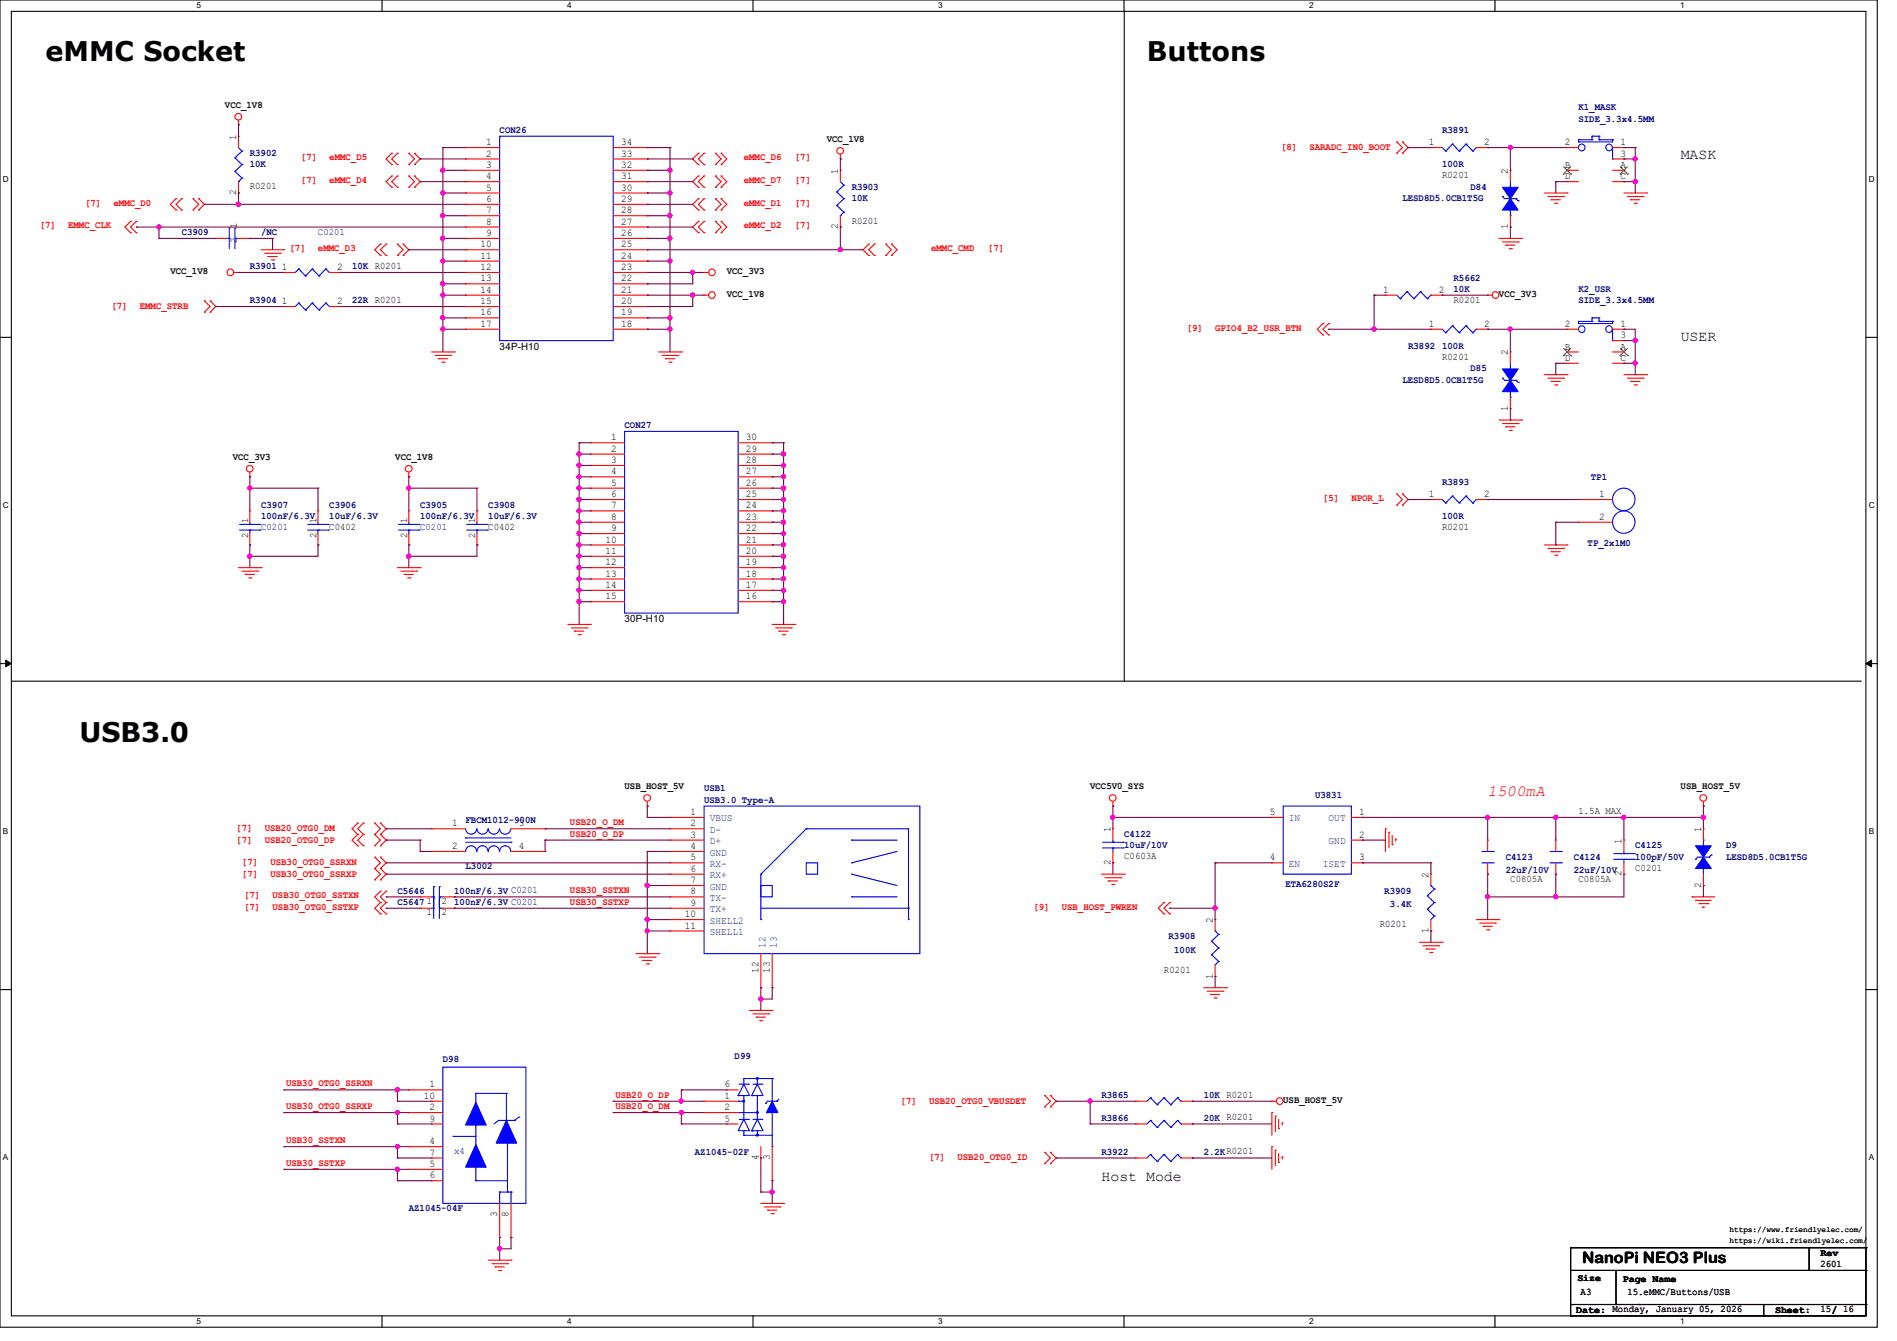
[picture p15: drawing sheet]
<svg xmlns="http://www.w3.org/2000/svg" width="297mm" height="210mm" viewBox="0 0 297 210" stroke-linecap="round" stroke-linejoin="round" font-family="sans-serif">
<defs><g id="words">
<g font-size="4.2">
<text x="7.1" y="9.6">eMMC Socket</text>
<text x="179.6" y="9.6">Buttons</text>
<text x="12.4" y="116.2">USB3.0</text>
</g>
<text font-size="2.5" fill="#f00" x="232.9" y="124.7">1500mA</text>
<text font-size="2.5" x="247.7" y="197.7">NanoPi NEO3 Plus</text>
<g font-size="2.3">
<text x="263.1" y="25">MASK</text>
<text x="263.1" y="53.4">USER</text>
<text x="172.5" y="185">Host Mode</text>
</g>
<g font-size="1.6">
<text x="35.2" y="16.9">VCC_1V8</text>
<text x="37" y="21.9" transform="rotate(-90 37 21.9)">1</text>
<text x="76.1" y="22.7">1</text>
<text x="97.2" y="22.7">34</text>
<text x="129.5" y="22.3">VCC_1V8</text>
<text x="223.7" y="22.7">1</text>
<text x="232.4" y="22.7">2</text>
<text x="245" y="22.7">2</text>
<text x="253.7" y="22.7">1</text>
<text x="39.1" y="29.7">R0201</text>
<text x="76.1" y="24.5">2</text>
<text x="76.1" y="26.3">3</text>
<text x="76.1" y="28.1">4</text>
<text x="76.1" y="29.8">5</text>
<text x="97.2" y="29.8">30</text>
<text x="97.2" y="28.1">31</text>
<text x="97.2" y="26.3">32</text>
<text x="97.2" y="24.5">33</text>
<text x="131.2" y="27.2" transform="rotate(-90 131.2 27.2)">1</text>
<text x="225.8" y="27.9">R0201</text>
<text x="236.1" y="27.2" transform="rotate(-90 236.1 27.2)">2</text>
<text x="245" y="26.3">B</text>
<text x="245" y="28.1">D</text>
<text x="253.7" y="24.5">3</text>
<text x="253.7" y="26.3">A</text>
<text x="253.7" y="28.1">C</text>
<text x="37" y="30.6" transform="rotate(-90 37 30.6)">2</text>
<text x="37.1" y="35.7" transform="rotate(-90 37.1 35.7)">1</text>
<text x="76.1" y="31.6">6</text>
<text x="76.1" y="33.4">7</text>
<text x="76.1" y="35.2">8</text>
<text x="97.2" y="35.2">27</text>
<text x="97.2" y="33.4">28</text>
<text x="97.2" y="31.6">29</text>
<text x="131.2" y="35.9" transform="rotate(-90 131.2 35.9)">2</text>
<text x="133.3" y="35">R0201</text>
<text x="236.1" y="35.9" transform="rotate(-90 236.1 35.9)">1</text>
<text x="37.1" y="38.1" transform="rotate(-90 37.1 38.1)">2</text>
<text x="75.2" y="38.7">10</text>
<text x="75.2" y="40.5">11</text>
<text x="76.1" y="37">9</text>
<text x="97.2" y="40.5">24</text>
<text x="97.2" y="38.7">25</text>
<text x="97.2" y="37">26</text>
<text x="26.7" y="42.9">VCC_1V8</text>
<text x="44.1" y="47.6">1</text>
<text x="44.1" y="42.3">1</text>
<text x="52.8" y="47.6">2</text>
<text x="52.8" y="42.3">2</text>
<text x="75.2" y="42.3">12</text>
<text x="75.2" y="44.1">13</text>
<text x="75.2" y="45.8">14</text>
<text x="75.2" y="47.6">15</text>
<text x="97.2" y="47.6">20</text>
<text x="97.2" y="45.8">21</text>
<text x="97.2" y="44.1">22</text>
<text x="97.2" y="42.3">23</text>
<text x="113.8" y="46.4">VCC_1V8</text>
<text x="113.8" y="42.9">VCC_3V3</text>
<text x="216.6" y="45.8">1</text>
<text x="225.3" y="45.8">2</text>
<text x="227.6" y="47.5">R0201</text>
<text x="234.7" y="46.4">VCC_3V3</text>
<text x="75.2" y="49.4">16</text>
<text x="75.2" y="51.2">17</text>
<text x="97.2" y="51.2">18</text>
<text x="97.2" y="49.4">19</text>
<text x="223.7" y="51.2">1</text>
<text x="232.4" y="51.2">2</text>
<text x="245" y="51.2">2</text>
<text x="253.7" y="51.2">1</text>
<text x="253.7" y="53">3</text>
<text x="78.2" y="54.8">34P-H10</text>
<text x="225.8" y="56.3">R0201</text>
<text x="236.1" y="55.7" transform="rotate(-90 236.1 55.7)">2</text>
<text x="245" y="54.7">B</text>
<text x="245" y="56.5">D</text>
<text x="253.7" y="54.7">A</text>
<text x="253.7" y="56.5">C</text>
<text x="236.1" y="64.3" transform="rotate(-90 236.1 64.3)">1</text>
<text x="95.7" y="69">1</text>
<text x="95.7" y="70.7">2</text>
<text x="116.8" y="70.7">29</text>
<text x="116.8" y="69">30</text>
<text x="36.4" y="72">VCC_3V3</text>
<text x="61.9" y="72">VCC_1V8</text>
<text x="95.7" y="72.5">3</text>
<text x="95.7" y="74.3">4</text>
<text x="95.7" y="76.1">5</text>
<text x="95.7" y="77.9">6</text>
<text x="116.8" y="77.9">25</text>
<text x="116.8" y="76.1">26</text>
<text x="116.8" y="74.3">27</text>
<text x="116.8" y="72.5">28</text>
<text x="223.7" y="77.9">1</text>
<text x="232.4" y="77.9">2</text>
<text x="250.4" y="77.9">1</text>
<text x="38.9" y="82" transform="rotate(-90 38.9 82)">1</text>
<text x="49.5" y="82" transform="rotate(-90 49.5 82)">1</text>
<text x="51.6" y="83">C0402</text>
<text x="63.8" y="82" transform="rotate(-90 63.8 82)">1</text>
<text x="74.4" y="82" transform="rotate(-90 74.4 82)">1</text>
<text x="76.5" y="83">C0402</text>
<text x="95.7" y="79.6">7</text>
<text x="95.7" y="81.4">8</text>
<text x="95.7" y="83.2">9</text>
<text x="116.8" y="83.2">22</text>
<text x="116.8" y="81.4">23</text>
<text x="116.8" y="79.6">24</text>
<text x="225.8" y="83">R0201</text>
<text x="250.4" y="81.4">2</text>
<text x="38.9" y="84.3" transform="rotate(-90 38.9 84.3)">2</text>
<text x="49.5" y="84.3" transform="rotate(-90 49.5 84.3)">2</text>
<text x="63.8" y="84.3" transform="rotate(-90 63.8 84.3)">2</text>
<text x="74.4" y="84.3" transform="rotate(-90 74.4 84.3)">2</text>
<text x="94.8" y="85">10</text>
<text x="94.8" y="86.7">11</text>
<text x="94.8" y="88.5">12</text>
<text x="116.8" y="88.5">19</text>
<text x="116.8" y="86.7">20</text>
<text x="116.8" y="85">21</text>
<text x="94.8" y="90.3">13</text>
<text x="94.8" y="92.1">14</text>
<text x="94.8" y="93.9">15</text>
<text x="116.8" y="93.9">16</text>
<text x="116.8" y="90.3">18</text>
<text x="116.8" y="92.1">17</text>
<text x="97.8" y="97.4">30P-H10</text>
<text x="97.8" y="123.6">USB_HOST_5V</text>
<text x="170.7" y="123.6">VCC5V0_SYS</text>
<text x="263.1" y="123.6">USB_HOST_5V</text>
<text x="70.8" y="129.4">1</text>
<text x="81.2" y="129.4">3</text>
<text x="108.1" y="127.6">1</text>
<text x="108.1" y="129.4">2</text>
<text x="108.1" y="131.2">3</text>
<text x="173.9" y="130.3" transform="rotate(-90 173.9 130.3)">1</text>
<text x="198.8" y="127.6">5</text>
<text x="212.8" y="127.6">1</text>
<text x="212.8" y="131.2">2</text>
<text x="247.1" y="127.5">1.5A MAX</text>
<text x="266.3" y="130.3" transform="rotate(-90 266.3 130.3)">1</text>
<text x="70.8" y="133">2</text>
<text x="81.2" y="133">4</text>
<text x="108.1" y="133">4</text>
<text x="108.1" y="134.7">5</text>
<text x="108.1" y="136.5">6</text>
<text x="173.9" y="135.5" transform="rotate(-90 173.9 135.5)">2</text>
<text x="176" y="134.6">C0603A</text>
<text x="198.8" y="134.7">4</text>
<text x="212.8" y="134.7">3</text>
<text x="223.7" y="137.5" transform="rotate(-90 223.7 137.5)">2</text>
<text x="253.9" y="137.2" transform="rotate(-90 253.9 137.2)">2</text>
<text x="253.9" y="132.1" transform="rotate(-90 253.9 132.1)">1</text>
<text x="256" y="136.4">C0201</text>
<text x="66.8" y="143.3">1</text>
<text x="66.8" y="141.5">1</text>
<text x="69.2" y="143.3">2</text>
<text x="69.2" y="141.5">2</text>
<text x="107.2" y="143.6">10</text>
<text x="108.1" y="138.3">7</text>
<text x="108.1" y="140.1">8</text>
<text x="108.1" y="141.9">9</text>
<text x="236.5" y="138.1">C0805A</text>
<text x="247.1" y="138.1">C0805A</text>
<text x="266.3" y="139" transform="rotate(-90 266.3 139)">2</text>
<text x="107.2" y="145.4">11</text>
<text x="189.9" y="144.6" transform="rotate(-90 189.9 144.6)">2</text>
<text x="216" y="145.2">R0201</text>
<text x="223.7" y="146.1" transform="rotate(-90 223.7 146.1)">1</text>
<text x="118.7" y="152.4" transform="rotate(-90 118.7 152.4)">12</text>
<text x="120.5" y="152.4" transform="rotate(-90 120.5 152.4)">13</text>
<text x="182.2" y="152.4">R0201</text>
<text x="189.9" y="153.2" transform="rotate(-90 189.9 153.2)">1</text>
<text x="66.3" y="172.1">10</text>
<text x="67.2" y="170.3">1</text>
<text x="67.2" y="173.9">2</text>
<text x="113.5" y="172.1">1</text>
<text x="113.5" y="173.9">2</text>
<text x="113.5" y="170.3">6</text>
<text x="200.9" y="172.7">USB_HOST_5V</text>
<text x="67.2" y="179.2">4</text>
<text x="67.2" y="175.6">9</text>
<text x="113.5" y="175.6">5</text>
<text x="67.2" y="182.8">5</text>
<text x="67.2" y="184.5">6</text>
<text x="67.2" y="181">7</text>
<text x="118.7" y="181.7" transform="rotate(-90 118.7 181.7)">4</text>
<text x="120.5" y="181.7" transform="rotate(-90 120.5 181.7)">3</text>
<text x="77.9" y="190.6" transform="rotate(-90 77.9 190.6)">3</text>
<text x="79.6" y="190.6" transform="rotate(-90 79.6 190.6)">8</text>
<text x="285" y="196.7">Rev</text>
<text x="247" y="200.6">Size</text>
<text x="247.5" y="202.9">A3</text>
<text x="254.1" y="200.7">Page Name</text>
<text x="254.8" y="202.9">15.eMMC/Buttons/USB</text>
<text x="285" y="198.4">2601</text>
<text x="246.8" y="205.6">Date: Monday, January 05, 2026</text>
<text x="277.9" y="205.6">Sheet:</text>
<text x="285" y="205.5">15/ 16</text>
</g>
<g font-size="1.6" fill="#00007f">
<text x="247.1" y="17.3">K1_MASK</text>
<text x="78.2" y="20.8">CON26</text>
<text x="225.8" y="20.8">R3891</text>
<text x="247.1" y="19">SIDE_3.3x4.5MM</text>
<text x="39.1" y="24.4">R3902</text>
<text x="39.1" y="26.2">10K</text>
<text x="133.3" y="29.7">R3903</text>
<text x="225.8" y="26.2">100R</text>
<text x="230.2" y="29.7">D84</text>
<text x="133.3" y="31.5">10K</text>
<text x="219.6" y="31.5">LESD8D5.0CB1T5G</text>
<text x="28.4" y="36.8">C3909</text>
<text x="40.9" y="36.8">/NC</text>
<text x="49.8" y="36.8">C0201</text>
<text x="39.1" y="47.5">R3904</text>
<text x="39.1" y="42.2">R3901</text>
<text x="55.1" y="47.5">22R R0201</text>
<text x="55.1" y="42.2">10K R0201</text>
<text x="227.6" y="43.9">R5662</text>
<text x="227.6" y="45.7">10K</text>
<text x="247.1" y="45.7">K2_USR</text>
<text x="247.1" y="47.5">SIDE_3.3x4.5MM</text>
<text x="219.6" y="59.9">LESD8D5.0CB1T5G</text>
<text x="220.5" y="54.6">R3892</text>
<text x="225.8" y="54.6">100R</text>
<text x="230.2" y="58.2">D85</text>
<text x="97.8" y="67.1">CON27</text>
<text x="225.8" y="75.9">R3893</text>
<text x="249.1" y="75.2">TP1</text>
<text x="40.9" y="79.5">C3907</text>
<text x="40.9" y="81.3">100nF/6.3V</text>
<text x="40.9" y="83">C0201</text>
<text x="51.6" y="79.5">C3906</text>
<text x="51.6" y="81.3">10uF/6.3V</text>
<text x="65.8" y="79.5">C3905</text>
<text x="65.8" y="81.3">100nF/6.3V</text>
<text x="65.8" y="83">C0201</text>
<text x="76.5" y="79.5">C3908</text>
<text x="76.5" y="81.3">10uF/6.3V</text>
<text x="225.8" y="81.3">100R</text>
<text x="248.6" y="85.6">TP_2x1M0</text>
<text x="110.2" y="123.9">USB1</text>
<text x="110.2" y="125.7">USB3.0 Type-A</text>
<text x="205.9" y="125">U3831</text>
<text x="72.9" y="128.9">FBCM1012-900N</text>
<text x="176" y="131.1">C4122</text>
<text x="72.9" y="136.1">L3002</text>
<text x="176" y="132.8">10uF/10V</text>
<text x="235.7" y="134.6">C4123</text>
<text x="235.7" y="136.7">22uF/10V</text>
<text x="246.4" y="134.6">C4124</text>
<text x="246.4" y="136.7">22uF/10V</text>
<text x="256" y="132.8">C4125</text>
<text x="256" y="134.6">100pF/50V</text>
<text x="270.2" y="132.8">D9</text>
<text x="270.2" y="134.6">LESD8D5.0CB1T5G</text>
<text x="62.2" y="141.7">C5647</text>
<text x="62.2" y="140">C5646</text>
<text x="71.1" y="141.7">100nF/6.3V C0201</text>
<text x="71.1" y="140">100nF/6.3V C0201</text>
<text x="201.2" y="138.9">ETA6280S2F</text>
<text x="216.7" y="140">R3909</text>
<text x="217.6" y="142.1">3.4K</text>
<text x="183" y="147.1">R3908</text>
<text x="183.8" y="149.2">100K</text>
<text x="69.3" y="166.3">D98</text>
<text x="115" y="165.9">D99</text>
<text x="172.5" y="172">R3865</text>
<text x="188.5" y="172">10K R0201</text>
<text x="172.5" y="175.5">R3866</text>
<text x="188.5" y="175.5">20K R0201</text>
<text x="108.8" y="180.8">AZ1045-02F</text>
<text x="172.5" y="180.8">R3922</text>
<text x="188.5" y="180.8">2.2KR0201</text>
<text x="64" y="189.7">AZ1045-04F</text>
</g>
<g font-size="1.6" fill="#f00">
<text x="200.6" y="23.5">[8]</text>
<text x="205" y="23.5">SARADC_IN0_BOOT</text>
<text x="47.1" y="25.1">[7]</text>
<text x="47.1" y="28.7">[7]</text>
<text x="51.6" y="25.1">eMMC_D5</text>
<text x="51.6" y="28.7">eMMC_D4</text>
<text x="116.5" y="25.1">eMMC_D6</text>
<text x="116.5" y="28.7">eMMC_D7</text>
<text x="124.5" y="25.1">[7]</text>
<text x="124.5" y="28.7">[7]</text>
<text x="6.2" y="35.8">[7]</text>
<text x="10.7" y="35.8">EMMC_CLK</text>
<text x="13.3" y="32.2">[7]</text>
<text x="17.8" y="32.2">eMMC_D0</text>
<text x="116.5" y="32.2">eMMC_D1</text>
<text x="116.5" y="35.8">eMMC_D2</text>
<text x="124.5" y="32.2">[7]</text>
<text x="124.5" y="35.8">[7]</text>
<text x="45.3" y="39.3">[7]</text>
<text x="49.8" y="39.3">eMMC_D3</text>
<text x="145.8" y="39.3">eMMC_CMD</text>
<text x="154.7" y="39.3">[7]</text>
<text x="17.4" y="48.4">[7]</text>
<text x="21.9" y="48.4">EMMC_STRB</text>
<text x="185.8" y="51.8">[9]</text>
<text x="190.2" y="51.8">GPIO4_B2_USR_BTN</text>
<text x="207.1" y="78.4">[5]</text>
<text x="211.6" y="78.4">NPOR_L</text>
<text x="37" y="130.2">[7]</text>
<text x="37" y="131.9">[7]</text>
<text x="41.4" y="130.2">USB20_OTG0_DM</text>
<text x="41.4" y="131.9">USB20_OTG0_DP</text>
<text x="89.2" y="131">USB20_O_DP</text>
<text x="89.2" y="129.2">USB20_O_DM</text>
<text x="37.9" y="135.5">[7]</text>
<text x="37.9" y="137.3">[7]</text>
<text x="42.3" y="135.5">USB30_OTG0_SSRXN</text>
<text x="42.3" y="137.3">USB30_OTG0_SSRXP</text>
<text x="38.2" y="140.7">[7]</text>
<text x="38.2" y="142.4">[7]</text>
<text x="42.7" y="140.7">USB30_OTG0_SSTXN</text>
<text x="42.7" y="142.4">USB30_OTG0_SSTXP</text>
<text x="89.2" y="139.9">USB30_SSTXN</text>
<text x="89.2" y="141.7">USB30_SSTXP</text>
<text x="161.8" y="142.4">[9]</text>
<text x="166.2" y="142.4">USB_HOST_PWREN</text>
<text x="44.8" y="170.1">USB30_OTG0_SSRXN</text>
<text x="44.8" y="173.7">USB30_OTG0_SSRXP</text>
<text x="96.3" y="171.9">USB20_O_DP</text>
<text x="96.3" y="173.7">USB20_O_DM</text>
<text x="141" y="172.8">[7]</text>
<text x="145.5" y="172.8">USB20_OTG0_VBUSDET</text>
<text x="44.8" y="179">USB30_SSTXN</text>
<text x="44.8" y="182.6">USB30_SSTXP</text>
<text x="145.5" y="181.7">[7]</text>
<text x="149.9" y="181.7">USB20_OTG0_ID</text>
</g>
<g font-size="1.6" fill="#003f7f">
<text x="111.1" y="128.7">VBUS</text>
<text x="111.1" y="130.4">D-</text>
<text x="201.8" y="128.7">IN</text>
<text x="208" y="128.7">OUT</text>
<text x="111.1" y="132.2">D+</text>
<text x="111.1" y="134">GND</text>
<text x="111.1" y="135.8">RX-</text>
<text x="111.1" y="137.5">RX+</text>
<text x="201.8" y="135.8">EN</text>
<text x="207.1" y="135.8">ISET</text>
<text x="208" y="132.2">GND</text>
<text x="111.1" y="139.3">GND</text>
<text x="111.1" y="141.1">TX-</text>
<text x="111.1" y="142.9">TX+</text>
<text x="111.1" y="144.7">SHELL2</text>
<text x="111.1" y="146.4">SHELL1</text>
<text x="119.8" y="148.5" transform="rotate(-90 119.8 148.5)">12</text>
<text x="121.6" y="148.5" transform="rotate(-90 121.6 148.5)">13</text>
</g>
<text font-size="1.6" fill="#00f" x="71.1" y="180.8">x4</text>
<g font-size="1.3">
<text x="30.8" y="1.3">5</text>
<text x="88.8" y="1.3">4</text>
<text x="146.9" y="1.3">3</text>
<text x="205" y="1.3">2</text>
<text x="263.1" y="1.3">1</text>
<text x=".5" y="28.4">D</text>
<text x="292.6" y="28.4">D</text>
<text x=".5" y="79.5">C</text>
<text x="292.6" y="79.5">C</text>
<text x=".5" y="130.6">B</text>
<text x="292.6" y="130.6">B</text>
<text x=".5" y="181.7">A</text>
<text x="292.6" y="181.7">A</text>
<text x="30.8" y="207.4">5</text>
<text x="88.8" y="207.4">4</text>
<text x="146.9" y="207.4">3</text>
<text x="205" y="207.4">2</text>
<text x="263.1" y="207.4">1</text>
</g>
<g font-size="1.2">
<text x="270.8" y="194.6">https://wiki.friendlyelec.com/</text>
<text x="270.8" y="192.9">https://www.friendlyelec.com/</text>
</g>
</g></defs>
<path d="M0 0h293.9v207.9h-293.9zM1.8 1.8h290.3v204.3h-290.3z" fill="none" stroke="#000" stroke-width=".17"/>
<g fill="#fff">
<path d="M30.8 .2h.7v1.4h-.7z"/>
<path d="M30.8 206.2h.7v1.4h-.7z"/>
</g>
<path d="M59.8 0v1.8M59.8 206.1v1.8" fill="none" stroke="#000" stroke-width=".17"/>
<g fill="#fff">
<path d="M88.8 .2h.7v1.4h-.7z"/>
<path d="M88.8 206.2h.7v1.4h-.7z"/>
</g>
<path d="M117.9 0v1.8M117.9 206.1v1.8" fill="none" stroke="#000" stroke-width=".17"/>
<g fill="#fff">
<path d="M146.9 .2h.7v1.4h-.7z"/>
<path d="M146.9 206.2h.7v1.4h-.7z"/>
</g>
<path d="M176 0v1.8M176 206.1v1.8" fill="none" stroke="#000" stroke-width=".17"/>
<g fill="#fff">
<path d="M205 .2h.7v1.4h-.7z"/>
<path d="M205 206.2h.7v1.4h-.7z"/>
</g>
<path d="M234.1 0v1.8M234.1 206.1v1.8" fill="none" stroke="#000" stroke-width=".17"/>
<g fill="#fff">
<path d="M263.1 .2h.6v1.4h-.6z"/>
<path d="M263.1 206.2h.6v1.4h-.6z"/>
<path d="M.5 27.3h.9v1.4h-.9z"/>
<path d="M292.6 27.3h.9v1.4h-.9z"/>
<path d="M.5 78.4h.9v1.4h-.9z"/>
<path d="M292.6 78.4h.9v1.4h-.9z"/>
</g>
<path d="M0 52.8h1.8M292.1 52.8h1.8" fill="none" stroke="#000" stroke-width=".17"/>
<g fill="#fff">
<path d="M.5 129.5h.8v1.4h-.8z"/>
<path d="M292.6 129.5h.8v1.4h-.8z"/>
</g>
<path d="M0 103.9h1.8M292.1 103.9h1.8" fill="none" stroke="#000" stroke-width=".17"/>
<path d="M.9 103.4l.9 .5-.9 .5zM292.1 103.9l.9-.5v1z" fill="#000" stroke="#000" stroke-width=".16"/>
<g fill="#fff">
<path d="M.5 180.5h.8v1.4h-.8z"/>
<path d="M292.6 180.5h.8v1.4h-.8z"/>
</g>
<g fill="none" stroke="#000" stroke-width=".17">
<path d="M176 1.8h.1M176 1.8v104.9M1.8 106.7h289.5M291.3 106.7h.1M0 155h1.8M292.1 155h1.8M245.9 195.4h.1M245.9 199h46.2M245.9 195.4v10.7M245.9 195.4h46.2M253 199v5.3M283.3 199h.1"/>
<path d="M283.3 195.4v3.6M292.1 199h.1M292.1 195.4h.1M292.1 195.4v10.7h-46.2M245.9 206.1h.1M245.9 204.3h46.2M253 204.3h.1M256.6 204.3h.1M276.1 206.1h.1M276.1 204.3v1.8M292.1 204.3h.1"/>
</g>
<g fill="none" stroke="#f00" stroke-width=".17">
<path d="M37.3 19.6h.1M37.3 18.8v.8M20.4 36.4h.1M20.4 34.7h.1M20.4 34.7l-.8 .9 .8 .8M21.3 36.4h.1M21.3 34.7h.1M21.3 34.7l-.9 .9 .9 .8M27.6 32.9h.1M27.6 31.1h.1M27.6 31.1l-.9 .9 .9 .9M28.4 32.9h.1"/>
<path d="M28.4 31.1h.1M28.4 31.1l-.8 .9 .8 .9M30.2 32.9h.1M30.2 31.1h.1M30.2 31.1l.9 .9-.9 .9M31.1 31.1h.1M31.1 32.9h.1M31.1 31.1l.9 .9-.9 .9M33.8 37.3h.1M33.8 37.3h1.8M37.3 21.3h.1M37.3 30.2h.1"/>
<path d="M37.3 21.3v1.8M37.3 28.4v1.8M37.3 37.3h1.8M39.1 37.3h.1M40.9 39.1h3.6M41.4 39.7h2.5M43.9 39.7h.1M44.5 39.1h.1M59.6 38.2h.1M59.6 38.2l-.9 .9 .9 .9M60.5 38.2h.1M60.5 38.2l-.9 .9 .9 .9"/>
<path d="M61.3 25.8h.1M61.3 24h.1M61.3 29.3h.1M61.3 27.6h.1M61.3 24l-.8 .9 .8 .9M61.3 27.6l-.8 .8 .8 .9M62.2 38.2h.1M62.2 25.8h.1M62.2 24h.1M62.2 29.3h.1M62.2 27.6h.1M62.2 38.2l.9 .9-.9 .9"/>
<path d="M62.2 27.6l-.9 .8 .9 .9M62.2 24l-.9 .9 .9 .9M63.1 38.2h.1M63.1 38.2l.9 .9-.9 .9M64 25.8h.1M64 24h.1M64 29.3h.1M64 27.6h.1M64 24l.9 .9-.9 .9M64 27.6l.9 .8-.9 .9M64.9 24h.1M64.9 25.8h.1"/>
<path d="M64.9 27.6h.1M64.9 29.3h.1M64.9 24l.9 .9-.9 .9M64.9 27.6l.9 .8-.9 .9M72.9 23.1h.1M72.9 24.9h.1M72.9 26.7h.1M72.9 28.4h.1M72.9 30.2h.1M72.9 32h.1M72.9 33.8h.1M72.9 35.6h.1"/>
<path d="M72.9 37.3h.1M72.9 39.1h.1M72.9 39.1h5.3M72.9 37.3h5.3M72.9 30.2h5.3M72.9 23.1h5.3M72.9 24.9h5.3M72.9 26.7h5.3M72.9 28.4h5.3M72.9 32h5.3M72.9 33.8h5.3M72.9 35.6h5.3"/>
<path d="M96 39.1h5.3M96 37.3h5.3M96 30.2h5.3M96 23.1h5.3M96 24.9h5.3M96 26.7h5.3M96 28.4h5.3M96 32h5.3M96 33.8h5.3M96 35.6h5.3M101.3 39.1h.1M101.3 37.3h.1"/>
<path d="M101.3 35.6h.1M101.3 33.8h.1M101.3 32h.1M101.3 30.2h.1M101.3 28.4h.1M101.3 26.7h.1M101.3 24.9h.1M101.3 23.1h.1M109.3 24h.1M109.3 25.8h.1M109.3 27.6h.1M109.3 29.3h.1"/>
<path d="M109.3 31.1h.1M109.3 32.9h.1M109.3 34.7h.1M109.3 36.4h.1M109.3 24l-.8 .9 .8 .9M109.3 27.6l-.8 .8 .8 .9M109.3 31.1l-.8 .9 .8 .9M109.3 34.7l-.8 .9 .8 .8M110.2 25.8h.1M110.2 24h.1M110.2 29.3h.1M110.2 27.6h.1"/>
<path d="M110.2 32.9h.1M110.2 31.1h.1M110.2 36.4h.1M110.2 34.7h.1M110.2 24l-.9 .9 .9 .9M110.2 27.6l-.9 .8 .9 .9M110.2 31.1l-.9 .9 .9 .9M110.2 34.7l-.9 .9 .9 .8M112 25.8h.1M112 24h.1M112 29.3h.1M112 27.6h.1"/>
<path d="M112 32.9h.1M112 31.1h.1M112 36.4h.1M112 34.7h.1M112 27.6l.9 .8-.9 .9M112 24l.9 .9-.9 .9M112 31.1l.9 .9-.9 .9M112 34.7l.9 .9-.9 .8M112.9 25.8h.1M112.9 24h.1M112.9 29.3h.1M112.9 27.6h.1"/>
<path d="M112.9 32.9h.1M112.9 31.1h.1M112.9 36.4h.1M112.9 34.7h.1M112.9 24l.9 .9-.9 .9M112.9 27.6l.9 .8-.9 .9M112.9 31.1l.9 .9-.9 .9M112.9 34.7l.9 .9-.9 .8M131.6 24.9h.1M131.6 26.7h.1M131.6 35.6h.1M131.6 24.2v.7"/>
<path d="M131.6 26.7v1.7M131.6 33.8v1.8M136 38.2h.1M136 38.2l-.9 .9 .9 .9M136.9 38.2h.1M136.9 38.2l-.9 .9 .9 .9M138.7 38.2h.1M138.7 38.2l.9 .9-.9 .9M139.6 38.2h.1M139.6 38.2l.9 .9-.9 .9M218.7 24h.1M218.7 22.2h.1"/>
<path d="M218.7 22.2l.9 .9-.9 .9M219.6 22.2h.1M219.6 24h.1M219.6 22.2l.9 .9-.9 .9M224 23.1h.1M224 23.1h1.8M231.1 23.1h1.8M232.9 23.1h.1M234.7 37.3h3.6M235.2 37.9h2.5M235.8 38.4h.1M235.8 38.4h1.4"/>
<path d="M236.3 38.9h.3M236.5 35.6h.1M236.5 26.7h.1M236.5 26.7v1.7M236.5 33.8v1.8M236.6 38.9h.1M237.7 37.9h.1M238.3 37.3h.1M241.8 30.2h3.6M242.4 30.8h2.4M242.9 31.3h.1M242.9 31.3h1.4"/>
<path d="M243.4 31.8h.4M243.8 31.8h.1M244.8 30.8h.1M245.4 30.2h.1M245.4 23.1h.1M245.4 26.7h.1M245.4 28.4h.1M245.4 23.1h1.7M245.4 26.7h1.7M245.4 28.4h1.7M252.5 23.1h1.8M252.5 24.9h1.8"/>
<path d="M252.5 26.7h1.8M252.5 28.4h1.8M254.3 23.1h.1M254.3 24.9h.1M254.3 26.7h.1M254.3 28.4h.1M254.3 30.2h3.5M254.8 30.8h2.5M255.3 31.3h.1M255.3 31.3h1.5M255.9 31.8h.3M256.2 31.8h.1"/>
<path d="M257.3 30.8h.1M257.8 30.2h.1M32 48.9h.1M32 47.1h.1M32 47.1l.9 .9-.9 .9M32.9 47.1h.1M32.9 48.9h.1M32.9 47.1l.9 .9-.9 .9M36.6 42.7h.7M37.3 42.7h.1M42 40.2h.1M42 40.2h1.4"/>
<path d="M42.5 40.7h.3M42.8 40.7h.1M44.5 48h.1M44.5 42.7h.1M44.5 42.7h1.7M44.5 48h1.7M51.6 42.7h1.7M51.6 48h1.7M53.3 48h.1M53.3 42.7h.1M59.6 40h.1M60.5 40h.1"/>
<path d="M62.2 40h.1M63.1 40h.1M67.6 55.1h3.5M68.1 55.7h2.5M68.6 56.2h.1M68.6 56.2h1.5M69.2 56.7h.3M69.5 56.7h.1M70.6 55.7h.1M71.1 55.1h.1M72.9 40.9h.1M72.9 42.7h.1"/>
<path d="M72.9 44.4h.1M72.9 46.2h.1M72.9 48h.1M72.9 49.8h.1M72.9 51.6h.1M72.9 46.2h5.3M72.9 42.7h5.3M72.9 51.6h5.3M72.9 48h5.3M72.9 40.9h5.3M72.9 44.4h5.3M72.9 49.8h5.3"/>
<path d="M96 46.2h5.3M96 42.7h5.3M96 51.6h5.3M96 48h5.3M96 40.9h5.3M96 44.4h5.3M96 49.8h5.3M101.3 51.6h.1M101.3 49.8h.1M101.3 48h.1M101.3 46.2h.1M101.3 44.4h.1"/>
<path d="M101.3 42.7h.1M101.3 40.9h.1M103.1 55.1h3.6M103.7 55.7h2.4M104.2 56.2h.1M104.2 56.2h1.4M104.7 56.7h.4M105.1 56.7h.1M106.1 55.7h.1M106.7 55.1h.1M110.2 46.2h.1M110.2 42.7h.1"/>
<path d="M110.2 46.2h.8M110.2 42.7h.8M136 40h.1M136.9 40h.1M138.7 40h.1M139.6 40h.1M207.1 52.5h.1M207.1 50.7h.1M207.1 50.7l-.9 .9 .9 .9M208 52.5h.1M208 50.7h.1M208 50.7l-.9 .9 .9 .9"/>
<path d="M216.9 46.2h.1M216.9 46.2h1.8M224 51.6h.1M224 46.2h1.8M224 51.6h1.8M225.8 46.2h.1M231.1 51.6h1.8M232.9 46.2h.1M232.9 51.6h.1M232.9 46.2h.7M236.5 55.1h.1M236.5 55.1v1.8"/>
<path d="M241.8 58.7h3.6M242.4 59.2h2.4M242.9 59.7h.1M242.9 59.7h1.4M244.8 59.2h.1M245.4 58.7h.1M245.4 51.6h.1M245.4 55.1h.1M245.4 56.9h.1M245.4 55.1h1.7M245.4 51.6h1.7M245.4 56.9h1.7"/>
<path d="M252.5 55.1h1.8M252.5 51.6h1.8M252.5 53.3h1.8M252.5 56.9h1.8M254.3 51.6h.1M254.3 53.3h.1M254.3 55.1h.1M254.3 56.9h.1M254.3 58.7h3.5M254.8 59.2h2.5M255.3 59.7h.1M255.3 59.7h1.5"/>
<path d="M257.3 59.2h.1M257.8 58.7h.1M39.1 74.7h.1M39.1 74v.7M64 74.7h.1M64 74v.7M92.5 69.3h.1M92.5 71.1h.1M92.5 72.9h.1M92.5 74.7h.1M92.5 76.5h.1M92.5 78.2h.1"/>
<path d="M92.5 78.2h5.3M92.5 69.3h5.3M92.5 71.1h5.3M92.5 72.9h5.3M92.5 74.7h5.3M92.5 76.5h5.3M115.6 78.2h5.3M115.6 69.3h5.3M115.6 71.1h5.3M115.6 72.9h5.3M115.6 74.7h5.3M115.6 76.5h5.3"/>
<path d="M120.9 78.2h.1M120.9 76.5h.1M120.9 74.7h.1M120.9 72.9h.1M120.9 71.1h.1M120.9 69.3h.1M218.7 77.3h.1M218.7 79.1h.1M218.7 77.3l.9 .9-.9 .9M219.6 79.1h.1M219.6 77.3h.1M219.6 77.3l.9 .9-.9 .9"/>
<path d="M224 78.2h.1M224 78.2h1.8M231.1 78.2h1.8M232.9 78.2h.1M234.7 65.8h3.6M235.2 66.3h2.5M235.8 66.8h.1M235.8 66.8h1.4M236.3 67.4h.3M236.5 64h.1M236.5 62.2v1.8M236.6 67.4h.1"/>
<path d="M237.7 66.3h.1M238.3 65.8h.1M243.4 60.3h.4M243.8 60.3h.1M247.1 78.2h.1M247.1 78.2h5.4M255.9 60.3h.3M256.2 60.3h.1M37.3 88.9h3.6M37.9 89.5h2.4M38.4 90h.1M38.4 90h1.4"/>
<path d="M38.9 90.5h.4M39.1 80h.1M39.1 85.3h.1M39.1 80v1.8M39.1 83.6v1.7M39.3 90.5h.1M40.3 89.5h.1M40.9 88.9h.1M49.8 80h.1M49.8 85.3h.1M49.8 80v1.8M49.8 83.6v1.7"/>
<path d="M62.2 88.9h3.6M62.8 89.5h2.4M63.3 90h.1M63.3 90h1.4M63.8 90.5h.4M64 80h.1M64 85.3h.1M64 80v1.8M64 83.6v1.7M64.2 90.5h.1M65.2 89.5h.1M65.8 88.9h.1"/>
<path d="M74.7 80h.1M74.7 85.3h.1M74.7 80v1.8M74.7 83.6v1.7M88.9 97.8h3.6M89.5 98.3h2.4M90 98.8h.1M90 98.8h1.4M90.5 99.4h.3M90.8 99.4h.1M91.9 98.3h.1M92.5 97.8h.1"/>
<path d="M92.5 80h.1M92.5 81.8h.1M92.5 83.6h.1M92.5 85.3h.1M92.5 87.1h.1M92.5 88.9h.1M92.5 90.7h.1M92.5 92.5h.1M92.5 94.2h.1M92.5 88.9h5.3M92.5 85.3h5.3M92.5 81.8h5.3"/>
<path d="M92.5 80h5.3M92.5 83.6h5.3M92.5 87.1h5.3M92.5 90.7h5.3M92.5 92.5h5.3M92.5 94.2h5.3M115.6 88.9h5.3M115.6 85.3h5.3M115.6 81.8h5.3M115.6 80h5.3M115.6 83.6h5.3M115.6 87.1h5.3"/>
<path d="M115.6 90.7h5.3M115.6 92.5h5.3M115.6 94.2h5.3M120.9 94.2h.1M120.9 88.9h.1M120.9 87.1h.1M120.9 85.3h.1M120.9 83.6h.1M120.9 81.8h.1M120.9 80h.1M120.9 90.7h.1M120.9 92.5h.1"/>
<path d="M120.9 97.8h3.6M121.5 98.3h2.4M122 98.8h.1M122 98.8h1.4M122.5 99.4h.4M122.9 99.4h.1M123.9 98.3h.1M124.5 97.8h.1M241.8 85.3h3.6M242.4 85.9h2.4M242.9 86.4h.1M242.9 86.4h1.4"/>
<path d="M243.4 87h.4M243.8 87h.1M244.8 85.9h.1M245.4 85.3h.1M247.1 81.8h.1M247.1 81.8h5.4M56 130.7h.1M56 128.9h.1M56 132.5h.1M56 128.9l-.9 .9 .9 .9M56 130.7l-.9 .9 .9 .9M56.9 130.7h.1"/>
<path d="M56.9 128.9h.1M56.9 132.5h.1M56.9 130.7l-.9 .9 .9 .9M56.9 128.9l-.9 .9 .9 .9M58.7 136h.1M58.7 134.2h.1M58.7 137.8h.1M58.7 130.7h.1M58.7 128.9h.1M58.7 132.5h.1M58.7 134.2l.9 .9-.9 .9M58.7 136l.9 .9-.9 .9"/>
<path d="M58.7 128.9l.9 .9-.9 .9M58.7 130.7l.9 .9-.9 .9M59.6 134.2h.1M59.6 136h.1M59.6 137.8h.1M59.6 139.6h.1M59.6 128.9h.1M59.6 130.7h.1M59.6 132.5h.1M59.6 134.2l.9 .9-.9 .9M59.6 136l.9 .9-.9 .9M59.6 139.6l-.9 .9 .9 .9"/>
<path d="M59.6 128.9l.9 .9-.9 .9M59.6 130.7l.9 .9-.9 .9M60.5 139.6h.1M60.5 139.6l-.9 .9 .9 .9M67.6 129.8h.1M67.6 133.4h.1M67.6 129.8h5.3M67.6 133.4h5.3M80 129.8h5.3M80 133.4h5.3M85.3 129.8h.1M85.3 133.4h.1"/>
<path d="M101.3 126.2h.1M101.3 125.5v.7M104.9 128h.1M104.9 129.8h.1M104.9 131.6h.1M104.9 133.4h.1M104.9 135.1h.1M104.9 136.9h.1M104.9 138.7h.1M104.9 136.9h5.3M104.9 129.8h5.3M104.9 133.4h5.3"/>
<path d="M104.9 128h5.3M104.9 131.6h5.3M104.9 135.1h5.3M104.9 138.7h5.3M172.5 136.9h3.5M173 137.5h2.5M173.5 138h.1M173.5 138h1.5M174.1 138.5h.3M174.2 126.2h.1M174.2 129.8h.1M174.2 135.1h.1"/>
<path d="M174.2 125.5v.7M174.2 129.8v1.8M174.2 133.4v1.7M174.4 138.5h.1M175.5 137.5h.1M176 136.9h.1M199.1 135.1h.1M199.1 128h.1M199.1 128h1.8M199.1 135.1h1.8M211.6 128h1.8M211.6 131.6h1.8"/>
<path d="M211.6 135.1h1.8M213.4 128h.1M213.4 131.6h.1M213.4 135.1h.1M216.9 129.8h.1M216.9 129.8v3.6M217.5 130.3h.1M217.5 130.3v2.5M218 132.3h.1M218 130.9v1.4M218.5 131.4h.1M218.5 131.4v.3"/>
<path d="M224 136.9h.1M224 136.9v1.8M232.9 136.9h.1M232.9 131.6h.1M232.9 131.6v1.8M232.9 135.1v1.8M243.6 136.9h.1M243.6 131.6h.1M243.6 131.6v1.8M243.6 135.1v1.8M254.3 131.6h.1M254.3 136.9h.1"/>
<path d="M254.3 131.6v1.8M254.3 135.1v1.8M266.7 126.2h.1M266.7 129.8h.1M266.7 138.7h.1M266.7 125.5v.7M266.7 129.8v1.8M266.7 136.9v1.8M59.6 141.4h.1M59.6 143.1h.1M59.6 141.4l-.9 .8 .9 .9M60.5 141.4h.1"/>
<path d="M60.5 143.1h.1M60.5 141.4l-.9 .8 .9 .9M65.8 142.2h.1M65.8 140.5h.1M65.8 140.5h1.8M65.8 142.2h1.8M69.3 140.5h1.8M69.3 142.2h1.8M71.1 142.2h.1M71.1 140.5h.1M99.6 149.4h3.5M100.1 149.9h2.5"/>
<path d="M100.6 150.4h.1M100.6 150.4h1.5M101.2 151h.3M101.5 151h.1M102.6 149.9h.1M103.1 149.4h.1M104.9 140.5h.1M104.9 142.2h.1M104.9 144h.1M104.9 145.8h.1M104.9 144h5.3M104.9 140.5h5.3"/>
<path d="M104.9 142.2h5.3M104.9 145.8h5.3M117.3 158.2h3.6M117.9 158.8h2.5M118.4 159.3h.1M118.4 159.3h1.4M119 159.9h.3M119.1 154.7h.1M119.1 149.4v5.3M119.3 159.9h.1M120.4 158.8h.1M120.9 158.2h.1"/>
<path d="M120.9 154.7h.1M120.9 149.4v5.3M182.2 143.1h.1M182.2 141.4h.1M182.2 141.4l-.8 .8 .8 .9M183.1 143.1h.1M183.1 141.4h.1M183.1 141.4l-.9 .8 .9 .9M188.5 154.7h3.5M189 155.2h2.5M189.5 155.7h.1M189.5 155.7h1.5"/>
<path d="M190.1 156.3h.3M190.2 152.9h.1M190.2 144h.1M190.2 144v1.8M190.2 151.1v1.8M190.4 156.3h.1M191.5 155.2h.1M192 154.7h.1M222.3 147.6h3.5M222.8 148.1h2.5M223.3 148.6h.1M223.3 148.6h1.4"/>
<path d="M223.9 149.2h.3M224 145.8h.1M224 144v1.8M224.2 149.2h.1M225.3 148.1h.1M225.8 147.6h.1M231.1 144h3.6M231.7 144.6h2.4M232.2 145.1h.1M232.2 145.1h1.4M232.7 145.6h.4M233.1 145.6h.1"/>
<path d="M234.1 144.6h.1M234.7 144h.1M264.9 140.5h.1M264.9 140.5h3.6M265.5 141h.1M265.5 141h2.4M266 141.5h1.4M266.5 142.1h.1M266.5 142.1h.4M267.4 141.5h.1M64 170.7h.1M64 174.2h.1"/>
<path d="M64 179.6h.1M64 170.7h5.3M64 174.2h5.3M64 179.6h5.3M67.6 176h.1M67.6 172.5h.1M67.6 172.5h1.7M67.6 176h1.7M110.2 172.5h.1M110.2 174.2h.1M110.2 172.5h5.4M110.2 174.2h5.4"/>
<path d="M113.8 170.7h.1M113.8 176h.1M113.8 170.7h1.8M113.8 176h1.8M119.1 179.6v1.8M120.9 179.6v5.3M163.6 173.4h.1M163.6 171.6h.1M163.6 171.6l.9 .9-.9 .9M164.5 171.6h.1M164.5 173.4h.1M164.5 171.6l.9 .9-.9 .9"/>
<path d="M177.8 172.5h.1M177.8 176h.1M177.8 172.5h1.8M177.8 176h1.8M184.9 172.5h1.8M184.9 176h1.8M186.7 172.5h.1M186.7 176h.1M199.1 174.2h.1M199.1 179.6h.1M199.1 172.5h.1M199.1 174.2v3.6"/>
<path d="M199.1 179.6v3.5M199.1 172.5h.8M199.7 174.8h.1M199.7 174.8v2.4M200.2 176.7h.1M200.2 175.3v1.4M200.7 175.9h.1M200.7 175.9v.3M64 183.1h.1M64 183.1h5.3M67.6 184.9h.1M67.6 181.4h.1"/>
<path d="M67.6 181.4h1.7M67.6 184.9h1.7M76.5 197.4h3.5M77 197.9h2.5M77.5 198.4h.1M77.5 198.4h1.5M78.1 199h.3M78.2 193.8h.1M78.2 188.5v5.3M78.4 199h.1M79.5 197.9h.1M80 197.4h.1"/>
<path d="M80 193.8h.1M80 188.5v5.3M119.1 181.4h.1M119.1 188.5h3.6M119.7 189h2.4M120.2 189.5h.1M120.2 189.5h1.4M120.7 190.1h.4M120.9 184.9h.1M121.1 190.1h.1M122.1 189h.1M122.7 188.5h.1"/>
<path d="M163.6 182.2h.1M163.6 180.5h.1M163.6 180.5l.9 .9-.9 .8M164.5 180.5h.1M164.5 182.2h.1M164.5 180.5l.9 .9-.9 .8M177.8 181.4h.1M177.8 181.4h1.8M184.9 181.4h1.8M186.7 181.4h.1M199.7 180.1h.1M199.7 180.1v2.5"/>
<path d="M200.2 182.1h.1M200.2 180.6v1.5M200.7 181.2h.1M200.7 181.2v.3"/>
<circle cx="37.3" cy="18.3" r=".52"/>
<circle cx="131.6" cy="23.6" r=".52"/>
<circle cx="36.1" cy="42.7" r=".52"/>
<circle cx="111.5" cy="42.7" r=".52"/>
<circle cx="111.5" cy="46.2" r=".52"/>
<circle cx="234.1" cy="46.2" r=".52"/>
<circle cx="39.1" cy="73.4" r=".52"/>
<circle cx="64" cy="73.4" r=".52"/>
<circle cx="101.3" cy="125" r=".52"/>
<circle cx="174.2" cy="125" r=".52"/>
<circle cx="266.7" cy="125" r=".52"/>
<circle cx="200.4" cy="172.4" r=".52"/>
</g>
<g fill="none" stroke="#00f" stroke-width=".17">
<path d="M35.6 37.3h.3M35.9 37.3h.1M35.9 35.7h.1M35.9 35.7v3.2M36.8 35.7h.1M36.8 37.3h.1M36.8 24.7h.1M36.8 26.8h.1M36.8 37.3h.5M36.8 35.7v3.2M36.8 24.7l1.1 1.1M36.8 26.8l1.1 1.1"/>
<path d="M37.3 28.4h.1M37.3 23.1l.6 .6M37.9 23.7h.1M37.9 25.8h.1M37.9 27.9h.1M37.9 23.7l-1.1 1M37.9 25.8l-1.1 1M37.9 27.9l-.6 .5M78.2 21.3h17.8v32h-17.8zM131 30.1h.1M131 32.2h.1M131 30.1l1.1 1"/>
<path d="M131 32.2l1.1 1M131.6 33.8h.1M131.6 28.4l.5 .6M132.1 29h.1M132.1 31.1h.1M132.1 33.2h.1M132.1 29l-1.1 1.1M132.1 31.1l-1.1 1.1M132.1 33.2l-.5 .6M225.8 23.1l.6 .6M226.4 23.7h.1M227.4 22.6h.1"/>
<path d="M227.4 22.6l-1 1.1M227.4 22.6l1.1 1.1M228.5 23.7h.1M229.5 22.6h.1M229.5 22.6l-1 1.1M229.5 22.6l1.1 1.1M230.6 23.7h.1M231.1 23.1h.1M231.1 23.1l-.5 .6M235.2 30.8h.1M235.2 30.8l.4 .3h1.8M236.5 30.1h.1"/>
<path d="M236.5 33.8h.1M236.5 28.4v1.7M236.5 32.2v1.6M237.4 31.1h.1M237.4 31.1l.3 .4M237.7 31.5h.1M247.1 22.2h.1M247.1 21.9h.1M247.1 21.9v.3M247.1 21.9h2.2M249.3 21.9h.1M249.3 21.3h.1"/>
<path d="M249.3 21.3v.6M249.3 21.3h1.1M250.4 21.3h.1M250.4 21.9h.1M250.4 21.3v.6M250.4 21.9h2.1M252.5 21.9h.1M252.5 24.9h.1M252.5 21.9v.3h-5.4M252.5 23.1v1.8M46.8 47.5h.1M46.8 42.1h.1"/>
<path d="M46.8 47.5l-.6 .5M46.8 47.5l1 1.1M46.8 42.1l-.6 .6M46.8 42.1l1 1.1M47.8 48.6h.1M47.8 43.2h.1M48.9 47.5h.1M48.9 42.1h.1M48.9 47.5l-1.1 1.1M48.9 47.5l1.1 1.1M48.9 42.1l-1.1 1.1M48.9 42.1l1.1 1.1"/>
<path d="M50 48.6h.1M50 43.2h.1M51 47.5h.1M51 42.1h.1M51 47.5l-1 1.1M51 47.5l.6 .5M51 42.1l-1 1.1M51 42.1l.6 .6M51.6 48h.1M51.6 42.7h.1M218.7 46.2l.5 .6M219.2 46.8h.1"/>
<path d="M220.3 45.7h.1M220.3 45.7l-1.1 1.1M220.3 45.7l1.1 1.1M221.4 46.8h.1M222.4 45.7h.1M222.4 45.7l-1 1.1M222.4 45.7l1.1 1.1M223.5 46.8h.1M224 46.2h.1M224 46.2l-.5 .6M225.8 51.6l.6 .5M226.4 52.1h.1"/>
<path d="M227.4 51h.1M227.4 51l-1 1.1M227.4 51l1.1 1.1M228.5 52.1h.1M229.5 51h.1M229.5 51l-1 1.1M229.5 51l1.1 1.1M230.6 52.1h.1M231.1 51.6h.1M231.1 51.6l-.5 .5M235.2 59.2h.1M235.2 59.2l.4 .4h1.8"/>
<path d="M236.5 58.5h.1M236.5 56.9v1.6M237.4 59.6h.1M237.4 59.6l.3 .3M237.7 59.9h.1M247.1 50.7h.1M247.1 50.3h.1M247.1 50.3v.4M247.1 50.3h2.2M249.3 50.3h.1M249.3 49.8h.1M249.3 49.8v.5"/>
<path d="M249.3 49.8h1.1M250.4 49.8h.1M250.4 50.3h.1M250.4 50.3h2.1M250.4 49.8v.5M252.5 50.3h.1M252.5 53.3h.1M252.5 50.3v.4h-5.4M252.5 51.6v1.7M97.8 67.6h17.8v28.4h-17.8zM225.8 78.2l.6 .6M226.4 78.8h.1"/>
<path d="M227.4 77.7h.1M227.4 77.7l-1 1.1M227.4 77.7l1.1 1.1M228.5 78.8h.1M229.5 77.7h.1M229.5 77.7l-1 1.1M229.5 77.7l1.1 1.1M230.6 78.8h.1M231.1 78.2h.1M231.1 78.2l-.5 .6M236.5 62.2h.1M236.5 60.6v1.6"/>
<path d="M37.5 83h3.2M37.5 82.1h3.2M39.1 82.1h.1M39.1 83h.1M39.1 81.8v.3M39.1 83v.6M40.7 83h.1M40.7 82.1h.1M48.2 83h3.2M48.2 82.1h3.2M49.8 82.1h.1M49.8 83h.1"/>
<path d="M49.8 81.8v.3M49.8 83v.6M51.4 83h.1M51.4 82.1h.1M62.4 83h3.2M62.4 82.1h3.2M64 82.1h.1M64 83h.1M64 81.8v.3M64 83v.6M65.6 83h.1M65.6 82.1h.1"/>
<path d="M73.1 83h3.2M73.1 82.1h3.2M74.7 82.1h.1M74.7 83h.1M74.7 81.8v.3M74.7 83v.6M76.3 83h.1M76.3 82.1h.1M67.9 138.9h.1M67.9 138.9v4.9M68.8 138.9h.1M68.8 138.9v4.9"/>
<path d="M72.9 133.4a.87 .87 0 0 1 .9-.9 .87 .87 0 0 1 .8 .9M72.9 129.8a.87 .87 0 0 0 .9 .8 .87 .87 0 0 0 .8-.8M72.9 131.2h.1M72.9 131.9h7.1M72.9 131.2h7.1M74.7 133.4a.87 .87 0 0 1 .8-.9 .87 .87 0 0 1 .9 .9M74.7 129.8a.87 .87 0 0 0 .8 .8 .87 .87 0 0 0 .9-.8M76.5 133.4a.87 .87 0 0 1 .8-.9 .87 .87 0 0 1 .9 .9M76.5 129.8a.87 .87 0 0 0 .8 .8 .87 .87 0 0 0 .9-.8M78.2 133.4a.87 .87 0 0 1 .9-.9 .87 .87 0 0 1 .9 .9M78.2 129.8a.87 .87 0 0 0 .9 .8 .87 .87 0 0 0 .9-.8M80 131.9h.1"/>
<path d="M110.2 126.2h33.8v23.2h-33.8zM119.1 138.7h1.8v1.8h-1.8zM119.1 136.9h.1M119.1 136.9v7.1M126.2 135.1h1.8v1.8h-1.8zM126.2 129.8h.1M126.2 129.8h16v14.2M126.2 129.8l-7.1 7.1M133.4 131.6h.1M133.4 135.1h.1M133.4 136.9h.1M133.4 131.6h7.1"/>
<path d="M133.4 136.9l7.1 1.8M140.5 133.4l-7.1 1.7M172.6 131.9h3.3M172.6 132.8h3.3M174.2 131.9h.1M174.2 132.8h.1M174.2 131.6v.3M174.2 132.8v.6M175.9 132.8h.1M175.9 131.9h.1M200.9 126.2h10.7v10.7h-10.7zM224 138.7h.1"/>
<path d="M224 138.7l.6 .5M224.6 139.2h.1M224.6 139.2l-1.1 1.1M232 135.1h1.8M232 133.4h1.8M233.8 135.1h.1M233.8 133.4h.1M242.7 135.1h1.8M242.7 133.4h1.8M244.5 135.1h.1M244.5 133.4h.1M252.6 134.6h3.3"/>
<path d="M252.6 133.7h3.3M254.3 133.7h.1M254.3 134.6h.1M254.3 133.4v.3M254.3 134.6v.5M255.9 134.6h.1M255.9 133.7h.1M265.5 134.6h.1M266.7 135.3h.1M266.7 131.6h.1M266.7 131.6v1.6M266.7 135.3v1.6"/>
<path d="M267.6 134.2h.1M267.6 134.2h-1.8l-.3 .4M267.9 133.9h.1M267.9 133.9l-.3 .3M67.6 142.2h.3M67.6 140.5h.3M67.9 142.2h.1M67.9 140.6h.1M67.9 140.5h.1M68.8 140.6h.1M68.8 142.2h.1M68.8 140.5h.1"/>
<path d="M68.8 142.2h.5M68.8 140.5h.5M119.1 144h.1M119.1 142.2h23.1M133.4 140.5h.1M133.4 140.5h7.1M142.2 142.2h.1M142.2 144h.1M189.7 149.5h.1M189.7 147.4h.1M189.7 149.5l1.1 1.1M189.7 147.4l1.1 1.1"/>
<path d="M190.2 145.8h.1M190.2 145.8l.6 .5M190.8 150.6h.1M190.8 148.5h.1M190.8 146.3h.1M190.8 150.6l-.6 .5M190.8 148.5l-1.1 1M190.8 146.3l-1.1 1.1M223.5 142.4h.1M223.5 140.3h.1M223.5 142.4l1.1 1.1M223.5 140.3l1.1 1.1"/>
<path d="M224.6 143.5h.1M224.6 141.4h.1M224.6 143.5l-.6 .5M224.6 141.4l-1.1 1M69.3 167.1h13v21.4h-13zM71 178h.1M71 178h3.5M74.5 176.2h.1M74.5 171.2h.1M74.5 171.2v1.4M74.5 176.2v3.2M74.5 171.2h4.8"/>
<path d="M78.1 175.5h.1M78.1 175.5h2.5M78.1 175.5l-.8 .5M79.3 171.2h.1M79.3 175.5h.1M79.3 171.2v4.3M79.5 179v7.7M80.6 175.5h.1M81.2 175h.1M81.2 175l-.6 .5M115.6 172.5h.1M115.6 174.2h.1"/>
<path d="M115.6 172.5h.9M115.6 174.2h3M115.7 169.8h1.5M115.7 175.3h1.5M116.5 169.8l.8 1.8h-1.7h.1h-.1zM116.5 175.3l.8 1.8h-1.7zM116.5 171.6h.1M116.5 168.9h.1M116.5 177.8h.1M116.5 177.1h.1M116.5 168.9v.9M116.5 171.6v3.7"/>
<path d="M116.5 177.1v.7M116.5 177.8h4.4M116.5 168.9h4.4M117.2 169.8h.1M117.2 175.3h.1M117.9 169.8h1.4M117.9 175.3h1.4M118.6 169.8l.9 1.8h-1.8h.2h-.2zM118.6 175.3l.9 1.8h-1.8h.2h-.2zM118.6 171.6h.1M118.6 168.9h.1M118.6 177.8h.1"/>
<path d="M118.6 177.1h.1M118.6 168.9v.9M118.6 171.6v3.7M118.6 177.1v.7M119.3 169.8h.1M119.3 175.3h.1M119.8 172.8h.1M120.9 168.9h.1M120.9 179.6h.1M120.9 168.9v3.6M120.9 174.2v5.4M121.6 172.5h.1"/>
<path d="M121.6 172.5h-1.4l-.4 .3M122 172.1l-.4 .4M180.1 171.9h.1M180.1 175.5h.1M180.1 171.9l-.5 .6M180.1 171.9l1.1 1.1M180.1 175.5l-.5 .5M180.1 175.5l1.1 1.1M181.2 173h.1M181.2 176.6h.1M182.2 171.9h.1M182.2 175.5h.1"/>
<path d="M182.2 171.9l-1 1.1M182.2 171.9l1.1 1.1M182.2 175.5l-1 1.1M182.2 175.5l1.1 1.1M183.3 173h.1M183.3 176.6h.1M184.4 171.9h.1M184.4 175.5h.1M184.4 171.9l-1.1 1.1M184.4 171.9l.5 .6M184.4 175.5l-1.1 1.1M184.4 175.5l.5 .5"/>
<path d="M184.9 172.5h.1M184.9 176h.1M74.5 184.9h.1M74.5 182.8h.1M74.5 182.8v2.1M74.5 184.9h5M78.2 186.7h.1M78.2 186.7v1.8M78.2 186.7h1.8M79.5 186.7h.1M80 186.7h.1M80 186.7v1.8"/>
<path d="M180.1 180.8h.1M180.1 180.8l-.5 .6M180.1 180.8l1.1 1.1M181.2 181.9h.1M182.2 180.8h.1M182.2 180.8l-1 1.1M182.2 180.8l1.1 1.1M183.3 181.9h.1M184.4 180.8h.1M184.4 180.8l-1.1 1.1M184.4 180.8l.5 .6M184.9 181.4h.1"/>
<circle cx="247.6" cy="23.1" r=".52"/>
<circle cx="251.9" cy="23.1" r=".52"/>
<circle cx="247.6" cy="51.5" r=".52"/>
<circle cx="251.9" cy="51.5" r=".52"/>
<circle cx="254.2" cy="78.2" r="1.76"/>
<circle cx="254.2" cy="81.8" r="1.76"/>
</g>
<g fill="#00f" stroke="#00f" stroke-width=".17">
<path d="M79.3 175.5l1.6 3.5h-3.2z" fill-rule="evenodd"/>
<path d="M74.5 172.6l1.6 3.6h-3.2z" fill-rule="evenodd"/>
<path d="M74.5 179.2l1.6 3.6h-3.2z" fill-rule="evenodd"/>
<path d="M120.9 172.5l.9 1.7h-1.8h.2h-.2z" fill-rule="evenodd"/>
<path d="M118.5 174.1h.2v.2h-.2z" fill-rule="evenodd"/>
<path d="M118.5 177.7h.2v.2h-.2z" fill-rule="evenodd"/>
<path d="M118.5 168.8h.2v.2h-.2z" fill-rule="evenodd"/>
<path d="M235.2 57.8h2.5l-1.2 1.8z" fill-rule="evenodd"/>
<path d="M236.5 59.6l1.2 1.7h-2.5z" fill-rule="evenodd"/>
<path d="M235.2 29.3h2.5l-1.2 1.8z" fill-rule="evenodd"/>
<path d="M236.5 31.1l1.2 1.8h-2.5z" fill-rule="evenodd"/>
<path d="M266.7 134.2l1.2 1.8h-2.4z" fill-rule="evenodd"/>
<path d="M265.5 132.5h2.4l-1.2 1.7z" fill-rule="evenodd"/>
<circle cx="116.4" cy="172.4" r=".15"/>
</g>
<g fill="none" stroke="#7f3f00" stroke-width=".16">
<path d="M244.8 27.3h.1M244.8 26.1l1.2 1.2M245.9 26.1l-1.1 1.2M246 27.3h.1M253.7 27.3h.1M253.7 26.1l1.1 1.2M254.8 26.1l-1.1 1.2M254.8 27.3h.1M244.8 55.7h.1M244.8 54.6l1.2 1.1M245.9 54.6l-1.1 1.1M246 55.7h.1"/>
<path d="M253.7 55.7h.1M253.7 54.6l1.1 1.1M254.8 54.6l-1.1 1.1M254.8 55.7h.1"/>
</g>
<g fill="none" stroke="#7f003f" stroke-width=".17">
<path d="M37.3 19.6h.1M37.3 19.6v1.7M21.3 35.6h.1M21.3 35.6h51.6M24.9 35.6h.1M24.9 37.3h.1M24.9 35.6v1.7M24.9 37.3h8.9M32 32h.1M32 32h40.9M37.3 32h.1M37.3 30.2h.1"/>
<path d="M37.3 30.2v1.8M39.1 37.3h.1M39.1 37.3h3.6M42.7 37.3h.1M42.7 37.3v1.8M64 39.1h.1M64 39.1h8.9M65.8 24.9h.1M65.8 28.4h.1M65.8 24.9h7.1M65.8 28.4h7.1M69.3 23.1h.1"/>
<path d="M69.3 37.3h.1M69.3 33.8h.1M69.3 30.2h.1M69.3 26.7h.1M69.3 33.8h3.6M69.3 30.2h3.6M69.3 37.3h3.6M69.3 23.1v32M69.3 23.1h3.6M69.3 26.7h3.6M101.3 33.8h.1M101.3 30.2h.1"/>
<path d="M101.3 24.9h.1M101.3 28.4h.1M101.3 32h.1M101.3 35.6h.1M101.3 39.1h.1M101.3 23.1h.1M101.3 26.7h.1M101.3 37.3h.1M101.3 33.8h3.6M101.3 30.2h3.6M101.3 24.9h7.2M101.3 28.4h7.2"/>
<path d="M101.3 32h7.2M101.3 35.6h7.2M101.3 39.1h33.8M101.3 37.3h3.6M101.3 23.1h3.6M101.3 26.7h3.6M104.9 33.8h.1M104.9 30.2h.1M104.9 23.1h.1M104.9 26.7h.1M104.9 37.3h.1M104.9 23.1v32"/>
<path d="M131.6 39.1h.1M131.6 35.6h.1M131.6 24.9h.1M131.6 24.9v1.8M131.6 35.6v3.5M220.5 23.1h.1M220.5 23.1h3.5M232.9 23.1h.1M232.9 23.1h12.5M236.5 23.1h.1M236.5 35.6h.1M236.5 23.1v3.6"/>
<path d="M236.5 35.6v1.7M243.6 28.4h.1M243.6 28.4h1.8M243.6 28.4v1.8M254.3 23.1h.1M254.3 24.9h.1M254.3 28.4h.1M254.3 24.9h1.7M254.3 28.4h1.7M254.3 23.1h1.7M256 23.1h.1M256 28.4h.1"/>
<path d="M256 23.1v7.1M33.8 48h.1M33.8 48h10.7M37.3 42.7h.1M37.3 42.7h7.2M53.3 42.7h.1M53.3 48h.1M53.3 48h19.6M53.3 42.7h19.6M69.3 44.4h.1M69.3 40.9h.1M69.3 46.2h.1"/>
<path d="M69.3 49.8h.1M69.3 51.6h.1M69.3 46.2h3.6M69.3 44.4h3.6M69.3 40.9h3.6M69.3 49.8h3.6M69.3 51.6h3.6M101.3 48h.1M101.3 46.2h.1M101.3 42.7h.1M101.3 44.4h.1M101.3 49.8h.1"/>
<path d="M101.3 51.6h.1M101.3 40.9h.1M101.3 46.2h8.9M101.3 42.7h8.9M101.3 40.9h3.6M101.3 49.8h3.6M101.3 51.6h3.6M104.9 49.8h.1M104.9 51.6h.1M104.9 40.9h.1M108.5 46.2h.1M108.5 42.7h.1"/>
<path d="M108.5 42.7v1.7h-7.2M108.5 46.2v1.8h-7.2M208 51.6h.1M208 51.6h16M215.1 46.2h.1M215.1 51.6h.1M215.1 46.2h1.8M215.1 46.2v5.4M225.8 46.2h.1M225.8 46.2h7.1M232.9 51.6h.1M232.9 51.6h12.5"/>
<path d="M236.5 51.6h.1M236.5 51.6v3.5M243.6 56.9h.1M243.6 58.7h.1M243.6 56.9v1.8M243.6 56.9h1.8M254.3 51.6h.1M254.3 53.3h.1M254.3 56.9h.1M254.3 51.6h1.7v7.1M254.3 56.9h1.7M254.3 53.3h1.7"/>
<path d="M256 53.3h.1M256 58.7h.1M39.1 76.5h.1M39.1 74.7h.1M39.1 76.5h10.7M39.1 74.7v5.3M49.8 76.5h.1M49.8 76.5v3.5M64 74.7h.1M64 76.5h.1M64 76.5h10.7M64 74.7v5.3"/>
<path d="M74.7 76.5h.1M74.7 76.5v3.5M90.7 69.3h.1M90.7 78.2h.1M90.7 76.5h.1M90.7 74.7h.1M90.7 72.9h.1M90.7 71.1h.1M90.7 72.9h1.8M90.7 71.1h1.8M90.7 69.3h1.8M90.7 78.2h1.8"/>
<path d="M90.7 76.5h1.8M90.7 74.7h1.8M90.7 69.3v28.5M120.9 72.9h.1M120.9 71.1h.1M120.9 69.3h.1M120.9 78.2h.1M120.9 76.5h.1M120.9 74.7h.1M120.9 72.9h1.8M120.9 71.1h1.8M120.9 69.3h1.8"/>
<path d="M120.9 78.2h1.8M120.9 76.5h1.8M120.9 74.7h1.8M122.7 69.3h.1M122.7 71.1h.1M122.7 78.2h.1M122.7 76.5h.1M122.7 74.7h.1M122.7 72.9h.1M122.7 69.3v28.5M220.5 78.2h.1M220.5 78.2h3.5"/>
<path d="M232.9 78.2h14.2M236.5 65.8h.1M236.5 64v1.8M247.1 78.2h.1M39.1 85.3h.1M39.1 87.1h.1M39.1 85.3v3.6M49.8 85.3h.1M49.8 85.3v1.8h-10.7M64 87.1h.1M64 85.3h.1M64 85.3v3.6"/>
<path d="M74.7 85.3h.1M74.7 85.3v1.8h-10.7M90.7 85.3h.1M90.7 83.6h.1M90.7 81.8h.1M90.7 80h.1M90.7 94.2h.1M90.7 92.5h.1M90.7 90.7h.1M90.7 88.9h.1M90.7 87.1h.1M90.7 87.1h1.8"/>
<path d="M90.7 85.3h1.8M90.7 83.6h1.8M90.7 81.8h1.8M90.7 80h1.8M90.7 94.2h1.8M90.7 92.5h1.8M90.7 90.7h1.8M90.7 88.9h1.8M120.9 87.1h.1M120.9 85.3h.1M120.9 83.6h.1M120.9 81.8h.1"/>
<path d="M120.9 80h.1M120.9 94.2h.1M120.9 92.5h.1M120.9 90.7h.1M120.9 88.9h.1M120.9 87.1h1.8M120.9 85.3h1.8M120.9 83.6h1.8M120.9 81.8h1.8M120.9 80h1.8M120.9 94.2h1.8M120.9 92.5h1.8"/>
<path d="M120.9 90.7h1.8M120.9 88.9h1.8M122.7 94.2h.1M122.7 92.5h.1M122.7 90.7h.1M122.7 88.9h.1M122.7 87.1h.1M122.7 85.3h.1M122.7 83.6h.1M122.7 81.8h.1M122.7 80h.1M243.6 85.3h.1"/>
<path d="M243.6 81.8h.1M243.6 81.8h3.5M243.6 81.8v3.5M60.5 135.1h.1M60.5 136.9h.1M60.5 129.8h.1M60.5 131.6h.1M60.5 131.6h5.3M60.5 129.8h7.1M60.5 135.1h44.4M60.5 136.9h44.4M65.8 133.4h.1"/>
<path d="M65.8 131.6h.1M65.8 133.4h1.8M65.8 131.6v1.8M85.3 131.6h.1M85.3 129.8h.1M85.3 131.6h19.6M85.3 129.8h19.6M85.3 131.6v1.8M101.3 128h.1M101.3 126.2h.1M101.3 133.4h.1M101.3 138.7h.1"/>
<path d="M101.3 133.4h3.6M101.3 128h3.6M101.3 126.2v1.8M101.3 133.4v16M101.3 138.7h3.6M174.2 128h.1M174.2 126.2h.1M174.2 135.1h.1M174.2 128h24.9M174.2 126.2v3.6M174.2 135.1v1.8M190.2 135.1h.1"/>
<path d="M190.2 135.1v8.9M190.2 135.1h8.9M213.4 128h.1M213.4 131.6h.1M213.4 135.1h.1M213.4 131.6h3.5M213.4 128h53.3M213.4 135.1h10.6M224 135.1h.1M224 135.1v1.8M232.9 128h.1M232.9 136.9h.1"/>
<path d="M232.9 128v3.6M232.9 136.9v7.1M243.6 128h.1M243.6 136.9h.1M243.6 128v3.6M243.6 136.9v3.6M254.3 128h.1M254.3 136.9h.1M254.3 128v3.6M254.3 136.9v3.6h-21.4M266.7 138.7h.1M266.7 126.2h.1"/>
<path d="M266.7 128h.1M266.7 126.2v3.6M266.7 138.7v1.8M60.5 142.2h.1M60.5 140.5h.1M60.5 140.5h5.3M60.5 142.2h5.3M71.1 140.5h.1M71.1 142.2h.1M71.1 140.5h33.8M71.1 142.2h33.8M101.3 144h.1"/>
<path d="M101.3 145.8h.1M101.3 149.4h.1M101.3 144h3.6M101.3 145.8h3.6M119.1 154.7h.1M119.1 156.5h.1M119.1 154.7v3.5M120.9 154.7h.1M120.9 154.7v1.8h-1.8M183.1 142.2h.1M183.1 142.2h7.1M190.2 142.2h.1"/>
<path d="M190.2 152.9h.1M190.2 152.9v1.8M224 145.8h.1M224 145.8v1.8M232.9 140.5h.1M243.6 140.5h.1M44.5 170.7h.1M44.5 174.2h.1M44.5 179.6h.1M44.5 170.7h19.5M44.5 174.2h19.5M44.5 179.6h19.5"/>
<path d="M62.2 172.5h.1M62.2 170.7h.1M62.2 176h.1M62.2 174.2h.1M62.2 179.6h.1M62.2 172.5h5.4M62.2 170.7v1.8M62.2 174.2v1.8M62.2 179.6v1.8M62.2 176h5.4M96 172.5h.1M96 174.2h.1"/>
<path d="M96 172.5h14.2M96 174.2h14.2M106.7 170.7h.1M106.7 172.5h.1M106.7 176h.1M106.7 174.2h.1M106.7 170.7h7.1M106.7 176h7.1M106.7 170.7v1.8M106.7 174.2v1.8M165.4 172.5h.1M165.4 172.5h12.4"/>
<path d="M170.7 176h.1M170.7 172.5h.1M170.7 176h7.1M170.7 172.5v3.5M186.7 172.5h.1M186.7 176h.1M186.7 172.5h12.4M186.7 176h12.4M44.5 183.1h.1M44.5 183.1h19.5M62.2 181.4h.1M62.2 184.9h.1"/>
<path d="M62.2 183.1h.1M62.2 183.1v1.8M62.2 181.4h5.4M62.2 184.9h5.4M78.2 193.8h.1M78.2 195.6h.1M78.2 193.8v3.6M80 193.8h.1M80 193.8v1.8h-1.8M119.1 186.7h.1M119.1 181.4h.1M119.1 181.4v5.3"/>
<path d="M119.1 186.7h1.8M120.9 184.9h.1M120.9 186.7h.1M120.9 184.9v3.6M165.4 181.4h.1M165.4 181.4h12.4M186.7 181.4h.1M186.7 181.4h12.4"/>
</g>
<g fill="#f0f" stroke="#f0f" stroke-width=".17">
<circle cx="104.9" cy="33.8" r=".32"/>
<circle cx="108.4" cy="46.2" r=".32"/>
<circle cx="108.4" cy="42.7" r=".32"/>
<circle cx="37.3" cy="32" r=".32"/>
<circle cx="131.6" cy="39.1" r=".32"/>
<circle cx="24.9" cy="35.5" r=".32"/>
<circle cx="122.7" cy="71.1" r=".32"/>
<circle cx="122.7" cy="72.9" r=".32"/>
<circle cx="122.7" cy="94.2" r=".32"/>
<circle cx="122.7" cy="92.4" r=".32"/>
<circle cx="122.7" cy="90.7" r=".32"/>
<circle cx="122.7" cy="88.9" r=".32"/>
<circle cx="122.7" cy="85.3" r=".32"/>
<circle cx="122.7" cy="83.5" r=".32"/>
<circle cx="122.7" cy="80" r=".32"/>
<circle cx="122.7" cy="78.2" r=".32"/>
<circle cx="122.7" cy="76.4" r=".32"/>
<circle cx="122.7" cy="74.7" r=".32"/>
<circle cx="122.7" cy="87.1" r=".32"/>
<circle cx="122.7" cy="81.8" r=".32"/>
<circle cx="90.7" cy="83.5" r=".32"/>
<circle cx="90.7" cy="80" r=".32"/>
<circle cx="90.7" cy="78.2" r=".32"/>
<circle cx="90.7" cy="72.9" r=".32"/>
<circle cx="90.7" cy="71.1" r=".32"/>
<circle cx="90.7" cy="94.2" r=".32"/>
<circle cx="90.7" cy="92.4" r=".32"/>
<circle cx="90.7" cy="90.7" r=".32"/>
<circle cx="90.7" cy="88.9" r=".32"/>
<circle cx="90.7" cy="87.1" r=".32"/>
<circle cx="90.7" cy="85.3" r=".32"/>
<circle cx="90.7" cy="81.8" r=".32"/>
<circle cx="90.7" cy="76.4" r=".32"/>
<circle cx="90.7" cy="74.7" r=".32"/>
<circle cx="39.1" cy="76.4" r=".32"/>
<circle cx="39.1" cy="87.1" r=".32"/>
<circle cx="64" cy="76.4" r=".32"/>
<circle cx="64" cy="87.1" r=".32"/>
<circle cx="69.3" cy="44.4" r=".32"/>
<circle cx="69.3" cy="40.9" r=".32"/>
<circle cx="69.3" cy="37.3" r=".32"/>
<circle cx="69.3" cy="33.8" r=".32"/>
<circle cx="69.3" cy="30.2" r=".32"/>
<circle cx="69.3" cy="26.6" r=".32"/>
<circle cx="69.3" cy="46.2" r=".32"/>
<circle cx="69.3" cy="49.8" r=".32"/>
<circle cx="69.3" cy="51.5" r=".32"/>
<circle cx="104.9" cy="49.8" r=".32"/>
<circle cx="104.9" cy="51.5" r=".32"/>
<circle cx="104.9" cy="30.2" r=".32"/>
<circle cx="104.9" cy="26.6" r=".32"/>
<circle cx="104.9" cy="40.9" r=".32"/>
<circle cx="104.9" cy="37.3" r=".32"/>
<circle cx="236.5" cy="23.1" r=".32"/>
<circle cx="256" cy="24.9" r=".32"/>
<circle cx="256" cy="28.4" r=".32"/>
<circle cx="236.5" cy="51.5" r=".32"/>
<circle cx="256" cy="56.9" r=".32"/>
<circle cx="256" cy="53.3" r=".32"/>
<circle cx="174.2" cy="128" r=".32"/>
<circle cx="266.7" cy="128" r=".32"/>
<circle cx="232.9" cy="128" r=".32"/>
<circle cx="254.2" cy="128" r=".32"/>
<circle cx="243.6" cy="140.4" r=".32"/>
<circle cx="232.9" cy="140.4" r=".32"/>
<circle cx="243.6" cy="128" r=".32"/>
<circle cx="190.2" cy="142.2" r=".32"/>
<circle cx="119.1" cy="156.4" r=".32"/>
<circle cx="101.3" cy="138.7" r=".32"/>
<circle cx="101.3" cy="145.8" r=".32"/>
<circle cx="101.3" cy="144" r=".32"/>
<circle cx="62.2" cy="170.7" r=".32"/>
<circle cx="62.2" cy="174.2" r=".32"/>
<circle cx="78.2" cy="195.6" r=".32"/>
<circle cx="62.2" cy="179.6" r=".32"/>
<circle cx="62.2" cy="183.1" r=".32"/>
<circle cx="120.9" cy="186.7" r=".32"/>
<circle cx="106.7" cy="172.4" r=".32"/>
<circle cx="106.7" cy="174.2" r=".32"/>
<circle cx="215.1" cy="51.5" r=".32"/>
<circle cx="170.7" cy="172.4" r=".32"/>
</g>
<use href="#words"/>
</svg>
